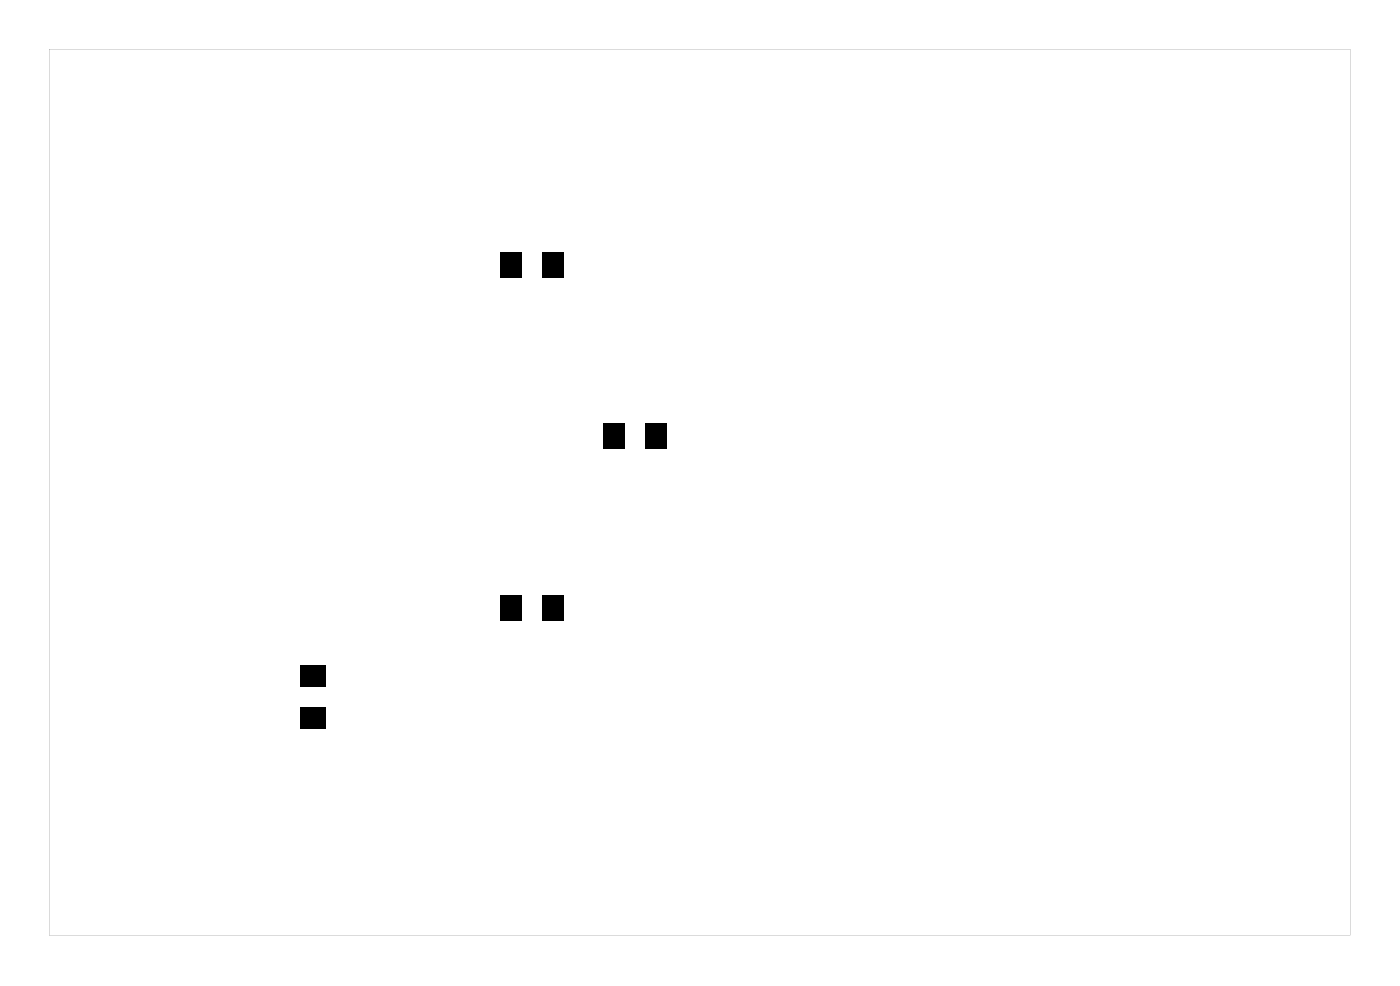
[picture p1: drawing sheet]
<svg xmlns="http://www.w3.org/2000/svg" width="104mm" height="73mm" viewBox="0 0 104 73" stroke-linecap="round" stroke-linejoin="round" font-family="sans-serif">
<g fill="#000">
<path d="M37 18.7h1.6v1.9h-1.6zM40.1 18.7h1.6v1.9h-1.6zM44.7 31.4h1.6v1.9h-1.6zM47.8 31.4h1.6v1.9h-1.6zM22.2 49.3h1.9v1.6h-1.9zM22.2 52.4h1.9v1.6h-1.9zM37 44.1h1.6v1.9h-1.6zM40.1 44.1h1.6v1.9h-1.6z"/>
<path d="M3.6 3.6v65.7h96.4v-65.7zM3.6 3.6h96.4v65.7h-96.4z"/>
</g>
</svg>
